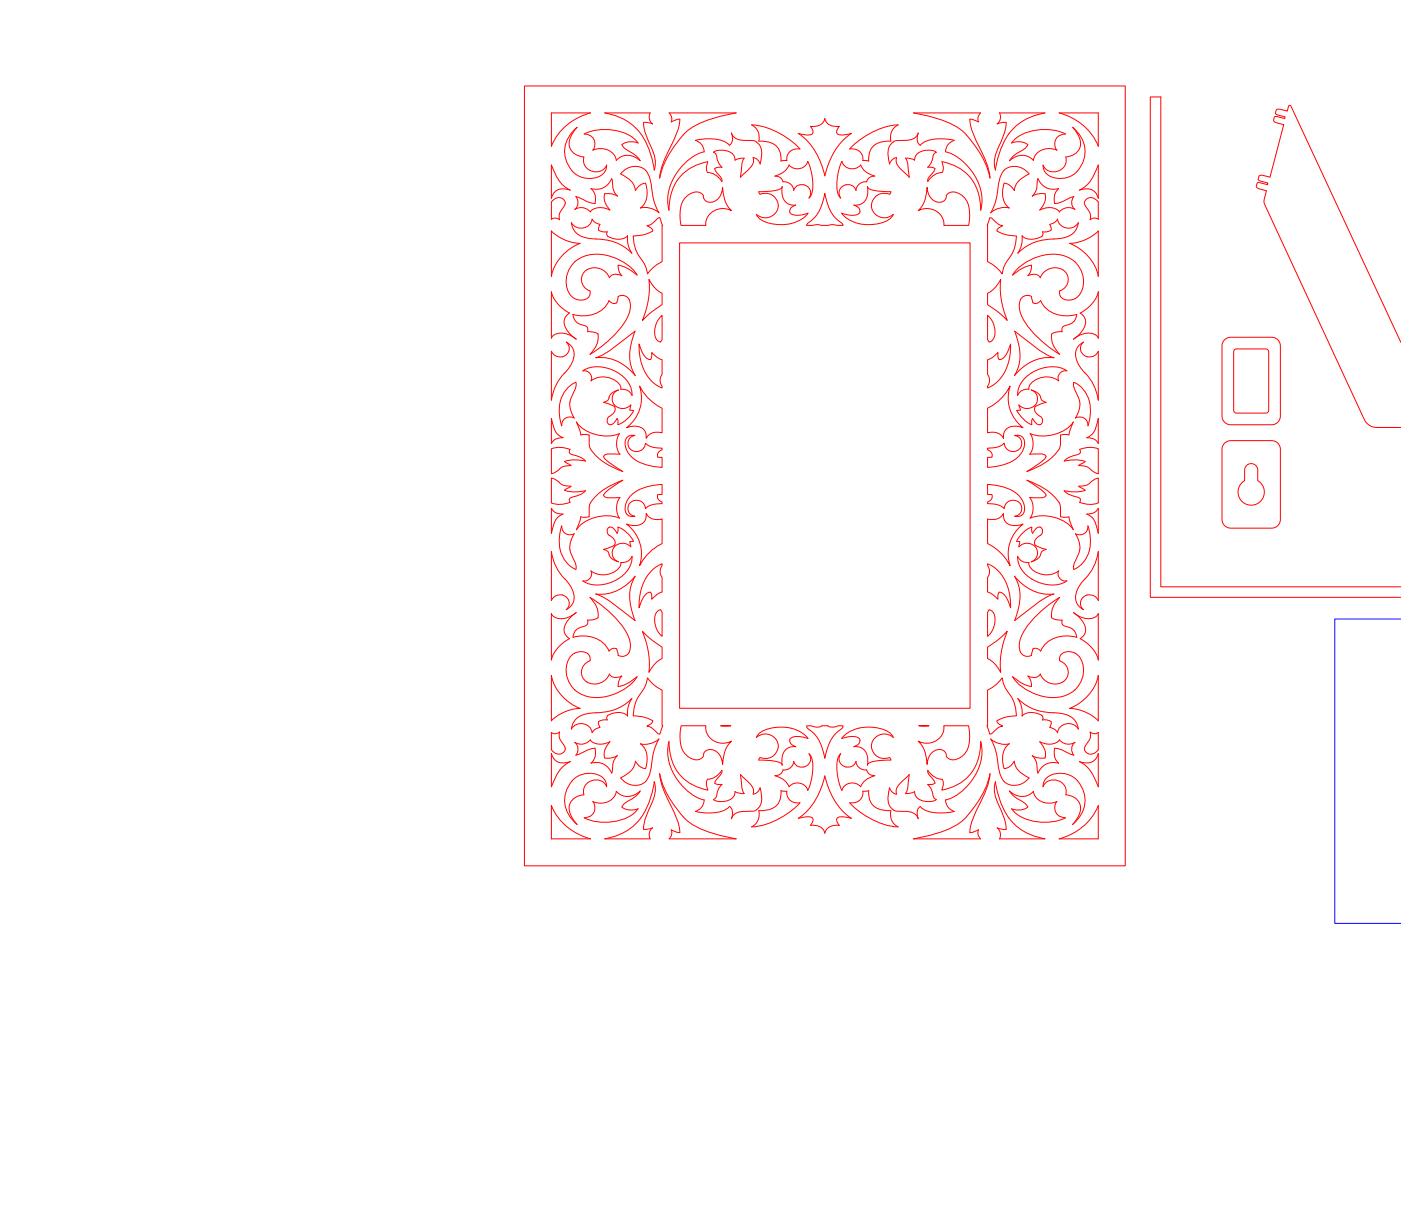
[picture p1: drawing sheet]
<svg xmlns="http://www.w3.org/2000/svg" width="400mm" height="350mm" viewBox="0 0 400 350" stroke-linecap="round" stroke-linejoin="round" font-family="sans-serif">
<g fill="none" stroke="#f00" stroke-width=".29">
<path d="M149.7 24.6h171.6v222.8h-171.6zM157.4 32.3h11.2a16.4 16.4 0 0 0-11.1 9.5zM163.8 37.3l1-.9a5.8 5.8 0 0 0-2 6 4.5 4.5 0 0 0 3.9 2.4 3.5 3.5 0 0 0 2.2 4.1 3.5 3.5 0 0 0 4.3-1.7 3.9 3.9 0 0 1-3.8 3.7 7.4 7.4 0 0 1-7.9-9.6 9.3 9.3 0 0 1 2.3-4zM166.8 38.3a14.2 14.2 0 0 1 14.7 1.7l.7 .9-1-.3a4.6 4.6 0 0 0-3.6 .7 7.5 7.5 0 0 0 3.4 2.7l1.2 1.1 .6 .8a4.6 4.6 0 0 0-6.8-.1 4.6 4.6 0 0 0-6.7-2.9 2.86 2.86 0 0 0 .2-3.1 2.86 2.86 0 0 0-2.7-1.5zM172.7 32.3h13a2.48 2.48 0 0 0 .6 3.1l-1.6-.4h-.9a24.2 24.2 0 0 0 2.7 8.4 7.7 7.7 0 0 1 .3 5.2 22.7 22.7 0 0 0-4.8-11.6 16.6 16.6 0 0 0-9.3-4.7zM191.1 32.3h19.1l-.6 .1a35.8 35.8 0 0 0-12.4 4.3 26.1 26.1 0 0 0-8.8 14.2 27.5 27.5 0 0 1 3.6-10l1-2.3a12.1 12.1 0 0 0 1.1-4.5l-.8 .1-1.6 .6 .1-1.2zM214.6 35.7a21.8 21.8 0 0 1 13.8 6.9 2.97 2.97 0 0 0-3.7 3.3l-1.7 .1a4.9 4.9 0 0 0-5.5-5.7h-.8a4 4 0 0 0-2.1-4.6zM227.9 38.1a4.4 4.4 0 0 0 4.2 0v-.8l-.7-1.2a3.3 3.3 0 0 0 4.1-2.2 3.3 3.3 0 0 0 4.1 2.2l-.5 .8a.99 .99 0 0 0 .6 1.6l1.9-.1 1.5-.3a19.4 19.4 0 0 0-7.6 12.1 19.4 19.4 0 0 0-7.6-12.1zM260.9 32.3h19.1l-.7 1.3 .1 1.2-1.6-.6-.9-.1a24 24 0 0 0 3.4 9.3l1.1 2.4a15.7 15.7 0 0 1 1.3 5.1 26.1 26.1 0 0 0-8.9-14.2 36.9 36.9 0 0 0-12.9-4.4zM285.4 32.3h13a15.7 15.7 0 0 0-13.3 12.3l-.9 4a10.9 10.9 0 0 1 1.7-8.2l.4-1a11.5 11.5 0 0 0 1-4.4h-.9l-1.7 .4a2.48 2.48 0 0 0 .7-3.1zM289.6 40a14.2 14.2 0 0 1 14.6-1.7 2.84 2.84 0 0 0-2.7 1.5 2.84 2.84 0 0 0 .3 3.1 4.6 4.6 0 0 0-6.7 2.9 4.6 4.6 0 0 0-6.8 .1 11 11 0 0 1 4.4-3.5l.8-1.1a4.7 4.7 0 0 0-4.6-.4zM302.4 32.3h11.2v9.5a16.3 16.3 0 0 0-11.2-9.5z"/>
<path d="M306.3 36.4a8.2 8.2 0 0 1-1.4 14.3 6 6 0 0 1-6.6-1.7l-.3-.8-.2-1a3.5 3.5 0 0 0 4.3 1.7 3.5 3.5 0 0 0 2.2-4.1 4 4 0 0 0 3.7-1.9 4 4 0 0 0-.1-4.2zM157.5 47.1a12.7 12.7 0 0 0 4.5 6.8l.8 .4a3.7 3.7 0 0 0-5.3 2.4zM158.1 57a1.78 1.78 0 0 1 2.6-.2 1.78 1.78 0 0 1 .1 2.5l-.3 .5a3 3 0 0 0-.7 3 1.83 1.83 0 0 0-2.3-.1v-5zM164.4 56.2l3.9 1.7 1.6 .2a4 4 0 0 0-1.1-4.2 4.8 4.8 0 0 0 5.9-2.9l.3 2.3a4.3 4.3 0 0 0 1.3 2.7l-1.8-.6h-1.8a5.1 5.1 0 0 0 1.5 4.6 4.2 4.2 0 0 0-5.6 .5 3.5 3.5 0 0 0-4.5-.7 2.56 2.56 0 0 0 .3-3.6zM177.9 48.9a4.6 4.6 0 0 1 5-1.1 4.6 4.6 0 0 1 2.9 4.3 21.5 21.5 0 0 0 2.4 8.7 6 6 0 0 0-5.3-1.4 6.2 6.2 0 0 0 1.4-7.1 3.6 3.6 0 0 0-2.9 2.1 6.2 6.2 0 0 0-4.2-4.7zM195.5 56.6a3.7 3.7 0 0 1 4.6-1.5 1.52 1.52 0 0 1 .9 1.7 2.68 2.68 0 0 0 4.7-.8l.6-2.5a8.8 8.8 0 0 0 2.6 6.7 4.9 4.9 0 0 0-7.4 4.2h-7.1a9.8 9.8 0 0 1 1.1-7.8zM198.6 40.1a13.4 13.4 0 0 1 9 .8l.7 .6 .5-.5a3.2 3.2 0 0 0 0-3 4.2 4.2 0 0 0 4.7 2.1 3.4 3.4 0 0 1 4 4.1l-.5 2.7-.8-1.3-1.2-.6a3.6 3.6 0 0 1-1.7 3.8l-1.9 1.8a13.2 13.2 0 0 1 1.1-5.4l-1.7 .2-.9 .4a3.3 3.3 0 0 0-3.7-2.9 3.3 3.3 0 0 0-2.5 .6 1.97 1.97 0 0 1 1.1 2.2l.7 1.3 .7 .8h-1.3l-.8 .3 .1 .6 .9 1a2.43 2.43 0 0 1 1 2.1l-1.6-1.7a3.9 3.9 0 0 0-2.5-.8 3.9 3.9 0 0 1 .1-3.1 12.7 12.7 0 0 0-11 12.1l-.1 1.8a14.6 14.6 0 0 1 6-14.7 9.8 9.8 0 0 1 4.1-2 3.5 3.5 0 0 0-2.5-3.3zM216.7 54.8a11.9 11.9 0 0 0 6.5-1.1l.2-.4a4.4 4.4 0 0 0 1.8 5l2 .3-.5 .2a1.31 1.31 0 0 0-1.1 1.4 1.31 1.31 0 0 0 1.2 1.2 7.7 7.7 0 0 0 3.9-.5 10.5 10.5 0 0 1-11.3 2.8 4.9 4.9 0 0 1-3.4-2.5 3.6 3.6 0 0 0 5.5-.3 3.6 3.6 0 0 0-1.4-5.4l-1.8-.3-1.2 .3zM221.3 50.3a5.5 5.5 0 0 0 4-3.2 3.1 3.1 0 0 0 5.4-1 15.4 15.4 0 0 1 1.1 9.2l-.8 1.3a2.46 2.46 0 0 0-.9-3.6 2.46 2.46 0 0 0-3.5 1.4 2.67 2.67 0 0 0-3-2.5 2.13 2.13 0 0 0-2.3-1.6zM235.5 55.3a11.6 11.6 0 0 0 5 8.6l.2 .5-1.9-.1a2.69 2.69 0 0 0-2.2 .1h-2.2a2.73 2.73 0 0 0-2.3 0h-1.8a2.12 2.12 0 0 1 1.5-1.4 11.9 11.9 0 0 0 3.7-7.7zM240.4 46.1a3.1 3.1 0 0 0 5.4 1 5.5 5.5 0 0 0 4 3.2l-.6 .1a2.01 2.01 0 0 0-1.7 1.5 2.7 2.7 0 0 0-3.1 2.5 2.46 2.46 0 0 0-3.4-1.4 2.46 2.46 0 0 0-.9 3.6 6.7 6.7 0 0 1-1-5.6l.4-2.3zM243.1 42a22.1 22.1 0 0 1 13.4-6.3 4 4 0 0 0-2.1 4.6 5.9 5.9 0 0 0-5.8 2.5l-.5 1.9v1.3l-1.7-.1a2.97 2.97 0 0 0-3.8-3.3z"/>
<path d="M247.7 53.3a1.81 1.81 0 0 0 1.7 1.1l5 .4-.4 .7a3.6 3.6 0 0 0-5.1 3.9 3.6 3.6 0 0 0 6.2 1.8 5.5 5.5 0 0 1-4.5 2.7 10.3 10.3 0 0 1-10.2-3 4.8 4.8 0 0 0 5.1-.2l.1-.3a1.95 1.95 0 0 0-1.8-1.8 3.5 3.5 0 0 0 4-4.1zM254.5 41a2.72 2.72 0 0 1 3-.9 4.2 4.2 0 0 0 4.7-2.1 2.77 2.77 0 0 0 .6 3.5 8.4 8.4 0 0 1 7-1.8l2.7 .4-1.1 .6a3.3 3.3 0 0 0-1.4 2.7 15.2 15.2 0 0 1 10.3 15.1l-.3 1.6a13 13 0 0 0-7.3-12.7l-3.7-1.2 .1 .5a3 3 0 0 1-.1 2.6 4.9 4.9 0 0 0-4.1 2.5 2.43 2.43 0 0 1 1.1-2.1l.8-1 .2-.6-.8-.3h-1.3a6.4 6.4 0 0 0 1.7-3.7l.8-.6a4.9 4.9 0 0 0-5.7 .6l-.4 .7-.1 1-1-.4-1.6-.2a13.2 13.2 0 0 1 1 5.4l-2.4-2.3a3.1 3.1 0 0 1-1.2-3.3l-1.2 .6-.8 1.3a5.9 5.9 0 0 1 .5-5.9zM264.7 53.5a3.8 3.8 0 0 0 4 4.3l.4-.2a1.69 1.69 0 0 0 1.1-1.8 2.92 2.92 0 0 1 4.5 0 7.4 7.4 0 0 1 2.1 7.1l-.2 1.5h-7.1a4.8 4.8 0 0 0-7.3-4.2 8.8 8.8 0 0 0 2.5-6.7zM286.7 48.6a4.9 4.9 0 0 1 7.1 1.1 6.2 6.2 0 0 0-4.2 4.7l-.8-1a2.88 2.88 0 0 0-2.1-1.1 6.9 6.9 0 0 0 .8 6.5l.7 .6a6 6 0 0 0-5.3 1.4 21.5 21.5 0 0 0 2.3-8.7 7.2 7.2 0 0 1 1.5-3.5zM296.4 51a4.8 4.8 0 0 0 5.9 2.9l-.6 .6a4.1 4.1 0 0 0-.6 3.6l1.6-.2 3.9-1.7a2.59 2.59 0 0 0 .3 3.6 3.5 3.5 0 0 0-4.4 .7 4.2 4.2 0 0 0-5.6-.5 5.1 5.1 0 0 0 1.5-4.6h-1.8l-1.8 .6a5.7 5.7 0 0 0 1.4-4.4zM310.1 57a2.23 2.23 0 0 1 3.5 .7v5a1.78 1.78 0 0 0-2.3 .1 3.4 3.4 0 0 0-1.1-3.5 1.6 1.6 0 0 1-.1-2.3zM313.6 47.1v9.6a3.5 3.5 0 0 0-4.8-2.6l-.6 .2a9.8 9.8 0 0 0 5-6.1zM157.5 66a12.3 12.3 0 0 0 8.1 3.5 13.2 13.2 0 0 0-8.1 9.5zM163.1 63.6a3.2 3.2 0 0 0 3.4 1.6 3.2 3.2 0 0 0 2.6-2.6l.9 1 1.3 .5-.3 .7a.81 .81 0 0 0 .6 1.3l1.8 .1a1.03 1.03 0 0 0 .2 1.3 4.6 4.6 0 0 0 5.6-.2l.3 3 .9 2a14.9 14.9 0 0 0-11.4-4.1 5.6 5.6 0 0 1-5.9-4.6zM164.1 74.8a11.3 11.3 0 0 1 12.4-.7 12 12 0 0 1 5.5 4.5 11.6 11.6 0 0 0-5.5-2.8l.3 1.8 .7 1.2a2.5 2.5 0 0 0-3.5 .5 4.3 4.3 0 0 0-3.7-2.8 4.3 4.3 0 0 0-4.1 2.3 3.4 3.4 0 0 0 2.3 4.3 2.28 2.28 0 0 1-3 2.6 4.5 4.5 0 0 1-3.8-4.5 7.8 7.8 0 0 1 2.4-6.4zM180.8 67.4a11 11 0 0 0 5.6-1.4l-.6-.9-1.1-.6a4.6 4.6 0 0 0 3.1-2.1l.6-.2 .8 2.2-.1 10.4a10.3 10.3 0 0 0-4.2 3.4 11.3 11.3 0 0 0-2.8-5.7l-1-2.8zM185.3 79.8a8.7 8.7 0 0 0 3.8 4v3.2a25.8 25.8 0 0 0-5.6 4.5 24.3 24.3 0 0 0 1.8-11.7z"/>
<path d="M194.1 69.4h82.9v132.9h-82.9zM282.6 62.2l.7 .2a4.6 4.6 0 0 0 3 2.1l-1.1 .6-.6 .9a11 11 0 0 0 5.7 1.4 12.4 12.4 0 0 1-3.2 8l-1 2.8a10.5 10.5 0 0 0-4.1-3.5l-.1-10.3zM285.7 79.8a23.5 23.5 0 0 0 1.9 11.7 25.9 25.9 0 0 0-5.6-4.5v-3.2a7.9 7.9 0 0 0 3.7-4zM290.3 77a14.5 14.5 0 0 1 14.1-3.7 7.3 7.3 0 0 1 3.2 11.6 3.4 3.4 0 0 1-4.9-.4l-.1-1.4a3.4 3.4 0 0 0 2.3-4.1 3.4 3.4 0 0 0-4-2.5 4.5 4.5 0 0 0-3.8 2.8 2.37 2.37 0 0 0-3.6-.5l.8-1.2 .3-1.8a11.6 11.6 0 0 0-5.5 2.8zM291.9 67.3a4.4 4.4 0 0 0 5.8-.1v-1h1.3a1.08 1.08 0 0 0 1.2-1.1l-.4-1 1.3-.5 .9-1a3.2 3.2 0 0 0 2.6 2.6 3.2 3.2 0 0 0 3.3-1.6 5.1 5.1 0 0 1-4.9 4.5 24 24 0 0 0-8.7 1.6l-1.9 1.1-1.8 1.5 1-2zM305.4 69.5a12.3 12.3 0 0 0 8.2-3.5v13a13.2 13.2 0 0 0-8.2-9.5zM157.5 96.6a3.6 3.6 0 0 1 5-1l2 1.3a7 7 0 0 1-3.4-5.2l.2-.8 .5-.7 .8-.8a9.9 9.9 0 0 1-5.1-6l-.1 13.2M163.6 89.8a8.8 8.8 0 0 0 9.8-2.9l.5-1a1.72 1.72 0 0 0 2.2 .6l.4-1.8a2.29 2.29 0 0 1 3.5 2 9.9 9.9 0 0 1-2.8 7 34.2 34.2 0 0 1-8.7 7.5 6.2 6.2 0 0 0 2.1-5.9l-1.4-.5h-1.4l.1-.8a1.4 1.4 0 0 0-1.4-1.1 3.2 3.2 0 0 1-2.9-3.1zM182.5 98.3a6.1 6.1 0 0 0 2.7 4.4l.6 .1 .2-.5 .1-1.6a6.2 6.2 0 0 0 3 2.1v4.2a2.87 2.87 0 0 0 0 3.4v.4a11.2 11.2 0 0 1-6.5-10zM188.9 90.3l.2-.2v7l-.5 .6a2.42 2.42 0 0 1-1.7-2.4 6.3 6.3 0 0 1 2-5zM282 90.1a5.9 5.9 0 0 1 1.6 6.8l-1.2 .8-.4-.7zM289.7 94.6l2.9 2.2a30.1 30.1 0 0 0 8.4 5.4 12.7 12.7 0 0 0-11.3 5.1 12.4 12.4 0 0 0 .5-11.3z"/>
<path d="M291.9 84.9a2.3 2.3 0 0 1 2.7-.2l.1 1.1a1.08 1.08 0 0 0 .8 1 1.08 1.08 0 0 0 1.2-.5l.5-.4a8.3 8.3 0 0 0 10.3 3.9 3.5 3.5 0 0 1-3.4 3.2l-.8 .6v1.2h-1.5l-1.4 .5a5.9 5.9 0 0 0 2.2 5.9 29.5 29.5 0 0 1-10.9-11.1 4.7 4.7 0 0 1 .2-5.2zM308.4 98.4l1-.7a2.56 2.56 0 0 0 .5 4 2.56 2.56 0 0 0 3.7-1.4v14a15.1 15.1 0 0 0-4.9-9.1 5.6 5.6 0 0 1-1-6zM313.6 96.6a3.6 3.6 0 0 0-5-1l-2.1 1.3a6.9 6.9 0 0 0 3.5-5.2l-.2-.8-.5-.7-.9-.8a9.9 9.9 0 0 0 5.2-6v13.2M349.6 97.1l.8-.5 .9-.3h11.9l1.1 .4 .9 .8 .4 1.3v20.1l-.3 1.1-.8 .9-1.3 .4h-12l-1.1-.4-.8-.7-.4-1.3v-20.1l.2-.9zM352.5 100l.5-.3h8.5l.7 .4 .1 17.1-.5 .7-8.8 .1-.6-.4-.1-17.1zM400 97.8l-31.4-67.5-.3-.2-.3 .1-.4 1.5-2.1-.5-.9 .1-.4 1 .1 .3 2.7 .8-.2 .5-2.7-.6-.4 1 .1 .3 .4 .4 2.4 .6-3.9 14.8-.1 .2-2.1-.5-.9 .1-.3 1.2 2.7 .9-.1 .5-2.7-.6-.2 .1-.2 1.1 .7 .5 2.1 .6-.7 2.7 .2 1.1 28.7 61.9a3.9 3.9 0 0 0 3.3 1.9h6.9M157.5 100.3a2.58 2.58 0 0 0 3.4 1.5 2.58 2.58 0 0 0 1.3-3.5l-.5-.6a4.4 4.4 0 0 1 1.2 6.8l-.5 .7a15.1 15.1 0 0 0-4.9 9.1zM157.5 119.5l.5 2.3a4.2 4.2 0 0 0 2.8 3.2l-2.1 .4-.7 .5-.5 .8zM162.5 110.4l1.9-1.2a6.1 6.1 0 0 1-1.1 4 6.1 6.1 0 0 0 .7 6.2 2.36 2.36 0 0 0-3.6 2.3 10.6 10.6 0 0 1 2.1-11.3zM166.4 106a9.9 9.9 0 0 1 11.5 1.5l.7 .7a6.6 6.6 0 0 1 1.9 4.8 2.95 2.95 0 0 0-3.2-1.8 3.6 3.6 0 0 0-3.1-3.2 5.9 5.9 0 0 0-5.5 .8 2.07 2.07 0 0 0-2.3-2.8zM170.1 102.2a33.2 33.2 0 0 0 9.3-6.1l1.9-1.5a14.3 14.3 0 0 0-.4 11.8l.5 .9a12.7 12.7 0 0 0-11.3-5.1zM174.7 112.3l1.9-.9a2.8 2.8 0 0 0-1.5 3.7 2.8 2.8 0 0 0 3.7 1.4l1.3-.8-.2 1.5 1 .1a8.2 8.2 0 0 1-4.5 4l.1-1-.3-.7-.7 1a1.13 1.13 0 0 1-1.5 .7 1.13 1.13 0 0 1-.6-1.6l.2-.4 1.2-.9a1.89 1.89 0 0 0 .7-2.2l-3.2-1.2a1.85 1.85 0 0 0 1.8-1.9z"/>
<path d="M182.6 110.3a14.1 14.1 0 0 0 6.5 6.3v7h-.3a3.7 3.7 0 0 0-4.3 1.6 3 3 0 0 0-3.8-3.4l-1.8 .4a10.6 10.6 0 0 0 3.7-11.9zM282 102.8l.2-.1a6.7 6.7 0 0 0 2.8-2l-.1 1.1 .4 1a3.5 3.5 0 0 0 2.7-2.8l.6-1.7a13.4 13.4 0 0 1-5 11.7l-1.6 .8v-.4a2.83 2.83 0 0 0 0-3.4zM282 116.6a14.1 14.1 0 0 0 6.4-6.3 10.7 10.7 0 0 0 3.7 11.9 4.4 4.4 0 0 0-5.1 .8l-.4 .9-.1 1.3a3.7 3.7 0 0 0-4.5-1.6zM292.5 108.2a10.7 10.7 0 0 1 11.4-2.7l.7 .5a2.07 2.07 0 0 0-2.3 2.8 5.8 5.8 0 0 0-8.5 1.8v.6l-1.2 .1a2.69 2.69 0 0 0-2 1.7 6.6 6.6 0 0 1 1.9-4.8zM294.5 111.4a3.5 3.5 0 0 1 3 2.9l1.2 .7-1.9 .6a1.82 1.82 0 0 0-1.4 1.1 3.2 3.2 0 0 0 2 2.6 1.17 1.17 0 0 1 .2 1.4 1.17 1.17 0 0 1-1.3 .5l-.7-.6-.7-1-.3 .7v1a9.2 9.2 0 0 1-4.3-4.1h1l-.3-1.5a2.89 2.89 0 0 0 4.2 .4 2.89 2.89 0 0 0-.1-4.3zM306.6 109.2a9 9 0 0 1 4.6 10.5l-.5 2a2.36 2.36 0 0 0-3.6-2.3 6.5 6.5 0 0 0 0-7.6 3.4 3.4 0 0 1-.5-2.6zM313.6 119.5v7.2l-.5-.8-.7-.5-2.1-.4a4.7 4.7 0 0 0 3-4.2zM157.5 135.3l1.4-.6a4.5 4.5 0 0 1 4.1-1.7l-1.8-1.2a11.6 11.6 0 0 1 6-.1 9 9 0 0 0-4.4-2.1l-.3-.7 .3-.5a7.2 7.2 0 0 0-5.3-.2l-.1 7.1M157.5 136.6l1.4 .6a4.5 4.5 0 0 0 4.1 1.7l-1.8 1.2a11.6 11.6 0 0 0 6 .1 9 9 0 0 1-4.4 2.1l-.3 .7 .3 .5a7.2 7.2 0 0 1-5.3 .2zM164.6 120.6a11.1 11.1 0 0 0 12.3 3.3 5.3 5.3 0 0 0 .1 5.9l-2.8-.2a1.34 1.34 0 0 0-1.8 1l1.8 1.7 3.6 2.4a16.6 16.6 0 0 1-9.4-7l-.2-3.4-1-.2-1.4 .2-.3-1.6zM179 124.9l.6-.4 .7-.2 1 .1a2.37 2.37 0 0 0-1.8 3.3 2.37 2.37 0 0 0 3.7 .9l.9-1.1 .2-.9a6.6 6.6 0 0 0 4.8 1.4v.5l-.8 .5a1.49 1.49 0 0 0-.5 1.6l1.3 .1v2.8a12.4 12.4 0 0 1-9.1-3.3 4.5 4.5 0 0 1-1-5.3zM282 128h.1a6.5 6.5 0 0 0 4.6-1.4 2.47 2.47 0 0 0 3.4 2.3 2.47 2.47 0 0 0 .9-4l-1.3-.5a2.16 2.16 0 0 1 2.3 .5 2.16 2.16 0 0 1 .6 2.1 7.3 7.3 0 0 1-6.1 5.8l-4.5 .7v-2.8l1.3-.1a1.69 1.69 0 0 0-1.3-2.1z"/>
<path d="M282 138.4a12.4 12.4 0 0 1 9.1 3.3 4.5 4.5 0 0 1 .9 5.3l-.5 .4-.8 .2-1-.1a2.37 2.37 0 0 0 1.9-3.3 2.37 2.37 0 0 0-3.7-.9l-1 1.1-.2 .9a6.6 6.6 0 0 0-4.7-1.4v-.5l.8-.5a1.49 1.49 0 0 0 .5-1.6l-1.3-.1zM293.2 137.2a16.6 16.6 0 0 1 9.5 7l.1 3.4 1.1 .2 1.3-.2 .4 1.6 .9 2.1a11.1 11.1 0 0 0-12.3-3.3 5.3 5.3 0 0 0-.2-5.9l2.9 .2a1.34 1.34 0 0 0 1.7-1l-1.7-1.7zM294.2 123.9a11.1 11.1 0 0 0 12.3-3.3l-.9 2.1-.4 1.6-1.3-.2-1.1 .2a6.4 6.4 0 0 1-1.6 5.6 19.8 19.8 0 0 1-8 4.8l4.3-2.9 1.2-1.3a1.59 1.59 0 0 0-1.8-.9l-2.9 .2a5.3 5.3 0 0 0 .2-5.9zM313.6 135.3l-1.4-.6a4.5 4.5 0 0 0-4.2-1.7l1.9-1.2a11.6 11.6 0 0 0-6-.1 9 9 0 0 1 4.3-2.1l.3-.7-.2-.5a7.2 7.2 0 0 1 5.3-.2v7.1M349.6 126.7l.8-.6 1-.2h11.8l1.1 .3 .9 .8 .4 1.3v20.1l-.3 1.2-.8 .9-1.3 .4h-11.8l-1.2-.4-.9-.8-.4-1.3v-20.1l.2-.9zM355.9 133l.6-.4 .9-.2 .8 .3 .5 .5 .4 1v3.1l1.2 1.1 .6 1.3 .1 1.5-.5 1.4-1.1 1.1-1.4 .6h-1.4l-1.5-.6-1-1.1-.5-1.4-.1-1.1 .4-1.1 .6-1 .9-.7v-3.2zM157.5 145.2l.5 .8 .7 .5 2.1 .4a4.7 4.7 0 0 0-3 4.2l-.3 1.3zM157.5 157.6a15.1 15.1 0 0 0 4.9 9.1 5.6 5.6 0 0 1 1 6l-1.7 1.5a2.56 2.56 0 0 0-.5-4 2.56 2.56 0 0 0-3.7 1.4zM160.4 150.2a2.36 2.36 0 0 0 3.6 2.3 6.5 6.5 0 0 0 0 7.6 3.3 3.3 0 0 1 .4 2.6 9 9 0 0 1-4.5-10.5zM169.9 142a19.8 19.8 0 0 1 7.9-4.8l-4.3 2.9-1.1 1.3a1.59 1.59 0 0 0 1.8 .9l2.8-.2a5.3 5.3 0 0 0-.1 5.9 11.1 11.1 0 0 0-12.3 3.3l.9-2.1 .3-1.6 1.4 .2 1-.2a6.4 6.4 0 0 1 1.7-5.6zM173.7 150.8a1.46 1.46 0 0 1 2.1 1l.4 .5 .3-.7-.1-1a8.1 8.1 0 0 1 4.5 4l-1 .1 .2 1.5a2.89 2.89 0 0 0-4.3-.4 2.89 2.89 0 0 0 .1 4.3l.7 .4a3.5 3.5 0 0 1-3-2.9l-1.3-.7 2-.6a1.82 1.82 0 0 0 1.4-1.1 3.2 3.2 0 0 0-2.1-2.6 1.55 1.55 0 0 1 .1-1.8zM178.9 149.7a4.4 4.4 0 0 0 5.2-.8l.4-.9v-1.3a3.7 3.7 0 0 0 4.6 1.6v7a14.1 14.1 0 0 0-6.5 6.3 10.7 10.7 0 0 0-3.7-11.9z"/>
<path d="M180 141.7a12.4 12.4 0 0 1 9.1-3.3v2.8l-1.3 .1a1.68 1.68 0 0 0 1.3 2.1l-.1 .5a6.5 6.5 0 0 0-4.7 1.4 2.47 2.47 0 0 0-3.4-2.3 2.47 2.47 0 0 0-.8 4l1.2 .5a2.16 2.16 0 0 1-2.2-.4 2.16 2.16 0 0 1-.6-2.2 5.6 5.6 0 0 1 1.5-3.2zM282 148.3h.3a3.7 3.7 0 0 0 4.2-1.6 3 3 0 0 0 3.9 3.4l1.7-.4a10.7 10.7 0 0 0-3.7 11.9 14.1 14.1 0 0 0-6.4-6.3zM290.6 158.9a2.95 2.95 0 0 0 3.2 1.8 3.6 3.6 0 0 0 3.1 3.2 5.9 5.9 0 0 0 5.4-.8 2.07 2.07 0 0 0 2.3 2.8 9.9 9.9 0 0 1-11.4-1.5l-.7-.7a6.6 6.6 0 0 1-1.9-4.8zM292.1 152.2l1.3-1.1 1.2-.5v1l.3 .7 .7-1a1.13 1.13 0 0 1 1.5-.7 1.13 1.13 0 0 1 .5 1.6l-.2 .4-1.1 .9a1.89 1.89 0 0 0-.7 2.2l3.1 1.2a1.85 1.85 0 0 0-1.7 1.9l-1.1 1.1-1.4 .6a2.8 2.8 0 0 0 1.5-3.7 2.8 2.8 0 0 0-3.7-1.4l-1.3 .8 .2-1.5-.9-.1 .7-1.2zM303.9 140.2a11.6 11.6 0 0 0 6-.1l-1.9-1.2a4.5 4.5 0 0 0 4.2-1.7l1.4-.6v7.1a7.2 7.2 0 0 1-5.3-.2l.2-.5a1.14 1.14 0 0 0-1.3-1.1l-.6-.2a4.9 4.9 0 0 1-2.7-1.5zM307.1 152.5a2.36 2.36 0 0 0 3.6-2.3 10.2 10.2 0 0 1-2.7 11.8l-1.4 .7a6.1 6.1 0 0 1 1.2-4 6.1 6.1 0 0 0-.7-6.2zM310.3 146.9l2.1-.4 .7-.5 .5-.8v7.2l-.6-2.3a4.2 4.2 0 0 0-2.7-3.2zM313.6 157.6v14a2.58 2.58 0 0 0-3.4-1.5 2.58 2.58 0 0 0-1.3 3.5l.5 .6a4.4 4.4 0 0 1-1.2-6.8l.5-.7a15.1 15.1 0 0 0 4.9-9.1zM157.5 175.3a3.6 3.6 0 0 0 5 1l2-1.3a6.9 6.9 0 0 0-3.4 5.2l.2 .8 .5 .7 .8 .8a9.9 9.9 0 0 0-5.1 6zM168.5 170.7a29.5 29.5 0 0 1 10.9 11.1 4.7 4.7 0 0 1-.3 5.2 2.3 2.3 0 0 1-2.6 .2l-.2-1.1a1.08 1.08 0 0 0-.8-1 1.08 1.08 0 0 0-1.2 .5l-.4 .4a8.3 8.3 0 0 0-10.3-3.9 3.5 3.5 0 0 1 3.4-3.2l.7-.6 .1-1.2h1.4l1.4-.5a5.9 5.9 0 0 0-2.1-5.9zM168.7 163.1a5.8 5.8 0 0 0 8.6-1.8v-.6l1.2-.1a2.69 2.69 0 0 0 2-1.7 8.6 8.6 0 0 1-7 7.8 8.3 8.3 0 0 1-7.1-.8 2.07 2.07 0 0 0 2.3-2.8zM170.1 169.7a12.7 12.7 0 0 0 11.3-5.1 12.4 12.4 0 0 0-.5 11.3l.4 1.4-2.8-2.2a30.1 30.1 0 0 0-8.4-5.4z"/>
<path d="M186.2 162.9l1.3-1 1.6-.8v.4a2.82 2.82 0 0 0 0 3.4v4.2l-.2 .1a6.8 6.8 0 0 0-2.8 2v-1.1l-.3-.9a3.5 3.5 0 0 0-2.7 2.7l-.6 1.7a14.3 14.3 0 0 1 3.7-10.7zM187.7 174.6l.9-.4 .5 .7v6.9a5.9 5.9 0 0 1-1.7-6.8zM282 161.1a11.2 11.2 0 0 1 6.5 10l.1 2.5a6.1 6.1 0 0 0-2.8-4.4h-.5l-.3 .4v1.6a6.3 6.3 0 0 0-3-2.1v-4.2a2.85 2.85 0 0 0 0-3.4zM282.4 174.2a2.42 2.42 0 0 1 1.7 2.4 6.2 6.2 0 0 1-2.1 5.2v-6.9zM289.7 164.6a12.7 12.7 0 0 0 11.3 5.1 33.2 33.2 0 0 0-9.4 6.1l-1.9 1.5a14.3 14.3 0 0 0 .5-11.8zM295.9 175.9l3.5-3 3.2-2.2a6.2 6.2 0 0 0-2.2 5.9l1.4 .5h1.5l-.1 .8a1.4 1.4 0 0 0 1.4 1.1 3.2 3.2 0 0 1 2.9 3.1 8.8 8.8 0 0 0-9.8 2.9l-.5 1a1.72 1.72 0 0 0-2.3-.6l-.3 1.8a2.29 2.29 0 0 1-3.5-2 9.9 9.9 0 0 1 2.8-7zM306.5 175a5.3 5.3 0 0 0 6.6 1l.5-.7v13.2a9.5 9.5 0 0 0-5.2-6 3.1 3.1 0 0 0 .9-4.7l-1.1-1.4zM400 167.6h-68.5v-139.9h-3v142.9h71.5M157.5 192.9a13.2 13.2 0 0 0 8.1 9.5 12.3 12.3 0 0 0-8.1 3.5zM163 187.5a3.5 3.5 0 0 1 5.4-.1l.1 1.4a3.4 3.4 0 0 0-2.4 4.1 3.4 3.4 0 0 0 4.1 2.5 4.5 4.5 0 0 0 3.8-2.8 2.37 2.37 0 0 0 3.5 .5l-.7 1.2-.3 1.8a11.6 11.6 0 0 0 5.5-2.8 14.1 14.1 0 0 1-15.3 5.3 7.4 7.4 0 0 1-3.7-11.1zM183.5 180.4a25.8 25.8 0 0 0 5.6 4.5v3.2a7.9 7.9 0 0 0-3.8 4 23.5 23.5 0 0 0-1.8-11.7zM184.9 193.7a10.4 10.4 0 0 0 4.2 3.5v10.1h.1l-.8 2.4-.6-.2a4.6 4.6 0 0 0-3.1-2.1l1.1-.6 .6-.9a11 11 0 0 0-5.6-1.4 12.5 12.5 0 0 1 3.2-8z"/>
<path d="M282 184.9a25.9 25.9 0 0 0 5.6-4.5 24.3 24.3 0 0 0-1.9 11.7 8.7 8.7 0 0 0-3.7-4zM282 197.2a10.4 10.4 0 0 0 4.1-3.5 11.3 11.3 0 0 0 2.9 5.7l1 2.8 .3 2.3a11 11 0 0 0-5.7 1.4l.6 .9 1.1 .6a4.6 4.6 0 0 0-3 2.1l-.7 .2-.8-2.4h.2zM289.1 193.3a11.6 11.6 0 0 0 5.5 2.8l-.3-1.8-.8-1.2a2.5 2.5 0 0 0 3.6-.5 4.3 4.3 0 0 0 3.7 2.8 4.3 4.3 0 0 0 4.1-2.3 3.4 3.4 0 0 0-2.3-4.3 2.28 2.28 0 0 1 3-2.6 4.5 4.5 0 0 1 3.8 4.5 8.1 8.1 0 0 1-9.3 8.6 14.5 14.5 0 0 1-11-6zM290.6 199.6a14.9 14.9 0 0 0 11.4 4.1 5.5 5.5 0 0 1 5.9 4.6 3.2 3.2 0 0 0-3.3-1.6 3.2 3.2 0 0 0-2.6 2.6l-.9-1-1.3-.5 .3-.7a.81 .81 0 0 0-.6-1.3l-1.8-.1a1.03 1.03 0 0 0-.2-1.3 4.6 4.6 0 0 0-5.6 .2l-.3-3zM313.6 192.9v13a12.3 12.3 0 0 0-8.2-3.5 13.2 13.2 0 0 0 8.2-9.5zM157.5 209.2a1.78 1.78 0 0 0 2.3-.1 3.4 3.4 0 0 0 1 3.5 1.78 1.78 0 0 1-.1 2.5 1.78 1.78 0 0 1-2.6-.2l-.6-.7zM157.5 215.2a3.5 3.5 0 0 0 4.7 2.6l.6-.2a9.8 9.8 0 0 0-4.9 6.1l-.4 1.1zM164.1 212.1a3.5 3.5 0 0 0 4.5-.7 4.2 4.2 0 0 0 5.6 .5 5.1 5.1 0 0 0-1.5 4.6h1.8l1.8-.6a5.7 5.7 0 0 0-1.5 4.4l-.1 .6a4.8 4.8 0 0 0-5.9-2.9l.5-.6a4.1 4.1 0 0 0 .6-3.6l-1.6 .2-3.9 1.7a2.59 2.59 0 0 0-.3-3.6zM164.8 205.1a12.4 12.4 0 0 1 7.2-1.6 13.2 13.2 0 0 0 8.4-3.9l-.9 2-.3 3a4.4 4.4 0 0 0-5.9 .1l.1 1h-1.3a1.08 1.08 0 0 0-1.2 1.1l.4 1-1.3 .5-.9 1a3.2 3.2 0 0 0-2.6-2.6 3.2 3.2 0 0 0-3.4 1.6 4.8 4.8 0 0 1 1.7-3.2zM182.9 212.5a6 6 0 0 0 5.3-1.4 21.5 21.5 0 0 0-2.4 8.7 5 5 0 0 1-3.3 4.4 5.2 5.2 0 0 1-5.3-2 6.2 6.2 0 0 0 4.2-4.7l.9 1a2.88 2.88 0 0 0 2 1.1 6.9 6.9 0 0 0-.7-6.5zM191 211.8a13 13 0 0 0 7.4 12.7l3.7 1.2-.2-.5a3 3 0 0 1 .1-2.6 4.9 4.9 0 0 0 4.1-2.5 2.43 2.43 0 0 1-1 2.1l-.9 1-.1 .6 .8 .3h1.3a6.5 6.5 0 0 0-1.7 3.7l-.8 .6a4.9 4.9 0 0 0 5.6-.6l.4-.7 .2-1 .9 .4 1.7 .2a13.2 13.2 0 0 1-1.1-5.4l2.5 2.3a3.1 3.1 0 0 1 1.1 3.3l1.2-.6 .8-1.3a5.9 5.9 0 0 1-.5 5.9 2.72 2.72 0 0 1-3 .9 4.2 4.2 0 0 0-4.7 2.1 2.77 2.77 0 0 0-.5-3.5 8.4 8.4 0 0 1-7.1 1.8l-2.6-.4 1.1-.6a3.3 3.3 0 0 0 1.4-2.7 15.2 15.2 0 0 1-10.4-15.1zM194.5 207.3h7.1a4.8 4.8 0 0 0 7.3 4.4 8.8 8.8 0 0 0-2.6 6.7 3.8 3.8 0 0 0-3.9-4.2l-.5 .1a1.7 1.7 0 0 0-1.1 1.8 2.91 2.91 0 0 1-4.4 0 7.4 7.4 0 0 1-2.2-7.1z"/>
<path d="M205.8 207.3h2.9zM216.9 209.4a11.2 11.2 0 0 1 13.5 1.2l.3 .4a4.8 4.8 0 0 0-5.1 .2l-.1 .3a1.96 1.96 0 0 0 1.7 1.8 3.5 3.5 0 0 0-3.9 4.2l.1 1.1a1.81 1.81 0 0 0-1.8-1.1l-4.9-.4 .4-.7a3.6 3.6 0 0 0 5.1-3.9 3.6 3.6 0 0 0-6.2-1.8zM230.4 207.3l1.4 .1a2.25 2.25 0 0 0 2.8-.1l1.9 .1a2.63 2.63 0 0 0 2.8-.1h1.4v.2a2.1 2.1 0 0 1-1.4 1.4 11.9 11.9 0 0 0-3.8 7.7 11.6 11.6 0 0 0-5-8.6zM240.1 215.3a2.46 2.46 0 0 0 .9 3.6 2.46 2.46 0 0 0 3.4-1.4 2.67 2.67 0 0 0 3.1 2.5 2.13 2.13 0 0 0 2.3 1.6 5.5 5.5 0 0 0-4 3.2 3.1 3.1 0 0 0-5.4 1 15.4 15.4 0 0 1-1.2-9.2zM241 210.2a11.4 11.4 0 0 1 13.2-.8l.9 1.3a3.6 3.6 0 0 0-5.8 .7 3.6 3.6 0 0 0 2.5 5.2l2.2-.2 .4 .7a11.9 11.9 0 0 0-6.6 1.1l-.1 .4a4.4 4.4 0 0 0-1.8-5l-2.1-.3 .6-.2a1.31 1.31 0 0 0 1.1-1.4 1.31 1.31 0 0 0-1.2-1.2 7.7 7.7 0 0 0-3.9 .5zM262.2 211.7a4.9 4.9 0 0 0 7.3-4.4h7l.1 .3a9.9 9.9 0 0 1-1.1 7.7 3.7 3.7 0 0 1-4.6 1.5 1.5 1.5 0 0 1-.8-1.7 2.69 2.69 0 0 0-4.7 .9l-.7 2.4a8.8 8.8 0 0 0-2.5-6.7zM262.4 207.3h2.9zM282.9 211.1a6 6 0 0 0 5.3 1.4 6.2 6.2 0 0 0-1.5 7.1 3.6 3.6 0 0 0 2.9-2.1 6.2 6.2 0 0 0 4.2 4.7 4.7 4.7 0 0 1-5.2 2.1 4.7 4.7 0 0 1-3.4-4.5 21.5 21.5 0 0 0-2.3-8.7zM296.9 211.9a4.2 4.2 0 0 0 5.6-.5 3.5 3.5 0 0 0 4.4 .7 2.56 2.56 0 0 0-.3 3.6l-3.9-1.7-1.6-.2a4 4 0 0 0 1.2 4.2 4.8 4.8 0 0 0-5.9 2.9l-.3-2.3a4.3 4.3 0 0 0-1.3-2.7l1.8 .6h1.8a5.1 5.1 0 0 0-1.5-4.6zM308.2 217.6a3.7 3.7 0 0 0 5.4-2.4v9.6a12.7 12.7 0 0 0-4.5-6.8zM311.3 209.1a1.83 1.83 0 0 0 2.3 .1v5a2.19 2.19 0 0 1-3.8 .3 3.2 3.2 0 0 1 1.1-2.9 2.77 2.77 0 0 0 .4-2.5zM157.5 230.1a16.4 16.4 0 0 0 11.1 9.5h-11.2z"/>
<path d="M163.4 223a6.6 6.6 0 0 1 8.8-.8l.9 1.5 .1 1a3.5 3.5 0 0 0-4.3-1.7 3.5 3.5 0 0 0-2.2 4.1 4 4 0 0 0-3.7 1.9 4 4 0 0 0 .1 4.2l1.7 2.3a8.4 8.4 0 0 1-1.4-12.5zM169.3 229a4.6 4.6 0 0 0 6.7-2.9 4.6 4.6 0 0 0 6.8-.1 11 11 0 0 1-4.4 3.5l-.8 1.1a4.7 4.7 0 0 0 4.6 .4 11.9 11.9 0 0 1-10.6 3.9 11.6 11.6 0 0 1-4.8-1.3 2.84 2.84 0 0 0 2.8-1.5 2.84 2.84 0 0 0-.3-3.1zM186.8 223.3a10.9 10.9 0 0 1-1.6 8.2l-.4 1a11.5 11.5 0 0 0-1 4.4h.9l1.6-.4a2.48 2.48 0 0 0-.6 3.1h-13a15.7 15.7 0 0 0 13.3-12.3zM188.4 221a26.1 26.1 0 0 0 8.8 14.2 36.9 36.9 0 0 0 13 4.4h-19.1l.7-1.3-.1-1.2 1.6 .6 .8 .1a24 24 0 0 0-3.3-9.3l-1.2-2.4a15.7 15.7 0 0 1-1.2-5.1zM216.7 231.6a5.9 5.9 0 0 0 5.8-2.5l.5-1.9v-1.3l1.7 .1a2.97 2.97 0 0 0 3.7 3.3 22 22 0 0 1-13.8 6.9 4 4 0 0 0 2.1-4.6zM221.3 221.6l.5-.1a2.01 2.01 0 0 0 1.8-1.5 2.7 2.7 0 0 0 3-2.5 2.46 2.46 0 0 0 3.5 1.4 2.46 2.46 0 0 0 .9-3.6 6.7 6.7 0 0 1 1 5.6l-.4 2.3-.9 2.6a3.1 3.1 0 0 0-5.4-1 5.5 5.5 0 0 0-4-3.2zM235.5 221.7a19.4 19.4 0 0 0 7.6 12.1 4.4 4.4 0 0 0-4.1 0v.8l.6 1.2a3.3 3.3 0 0 0-4.1 2.2 3.4 3.4 0 0 0-4.1-2.2l.5-.8a.99 .99 0 0 0-.6-1.6l-1.9 .1-1.5 .3a19.4 19.4 0 0 0 7.6-12.1zM242.6 229.3a2.97 2.97 0 0 0 3.8-3.3l1.7-.1a4.9 4.9 0 0 0 5.5 5.7h.8a4 4 0 0 0 2.1 4.6 21.8 21.8 0 0 1-13.9-6.9zM254 225l.8 1.3 1.2 .6a3.6 3.6 0 0 1 1.8-3.8l1.8-1.8a13.2 13.2 0 0 1-1 5.4l1.6-.2 1-.4a3.3 3.3 0 0 0 3.7 2.9 3.3 3.3 0 0 0 2.5-.6 1.97 1.97 0 0 1-1.2-2.2l-.6-1.3-.7-.8h1.3l.8-.3-.2-.6-.8-1a2.43 2.43 0 0 1-1.1-2.1l1.7 1.7a3.9 3.9 0 0 0 2.4 .8 3.9 3.9 0 0 1 0 3.1 12.7 12.7 0 0 0 10.9-12.1l.1-1.8a14.6 14.6 0 0 1-5.9 14.7 9.8 9.8 0 0 1-4.1 2 3.5 3.5 0 0 0 2.5 3.3 13.4 13.4 0 0 1-9-.8l-.7-.6-.6 .5a3.2 3.2 0 0 0 0 3 4.2 4.2 0 0 0-4.7-2.1 3.4 3.4 0 0 1-3.9-4.1zM260.9 239.6l.5-.1a35.8 35.8 0 0 0 12.4-4.3 26.1 26.1 0 0 0 8.9-14.2 27.5 27.5 0 0 1-3.6 10l-1.1 2.3a12.1 12.1 0 0 0-1.1 4.5l.9-.1 1.6-.6-.1 1.2 .7 1.3zM284.2 223.3a22.7 22.7 0 0 0 4.9 11.6 16.6 16.6 0 0 0 9.3 4.7h-13a2.48 2.48 0 0 0-.7-3.1l1.7 .4h.9a24.2 24.2 0 0 0-2.7-8.4 7.7 7.7 0 0 1-.4-5.2zM288.3 226a4.6 4.6 0 0 0 6.8 .1 4.6 4.6 0 0 0 6.7 2.9 2.86 2.86 0 0 0-.3 3.1 2.86 2.86 0 0 0 2.7 1.5 14.2 14.2 0 0 1-14.6-1.7l-.7-.9 1 .3a4.6 4.6 0 0 0 3.6-.7 7.5 7.5 0 0 0-3.4-2.7l-1.3-1.1z"/>
<path d="M298.9 222.2a6.8 6.8 0 0 1 10.6 4 8.5 8.5 0 0 1-3.2 9.3 5.8 5.8 0 0 0 2-6 4.5 4.5 0 0 0-4-2.4 3.5 3.5 0 0 0-2.2-4.1 3.5 3.5 0 0 0-4.3 1.7l.2-1zM302.4 239.6a16.3 16.3 0 0 0 11.2-9.5v9.5z"/>
</g>
<path d="M400 176.8h-18.9v87h18.9" fill="none" stroke="#00f" stroke-width=".29"/>
</svg>
